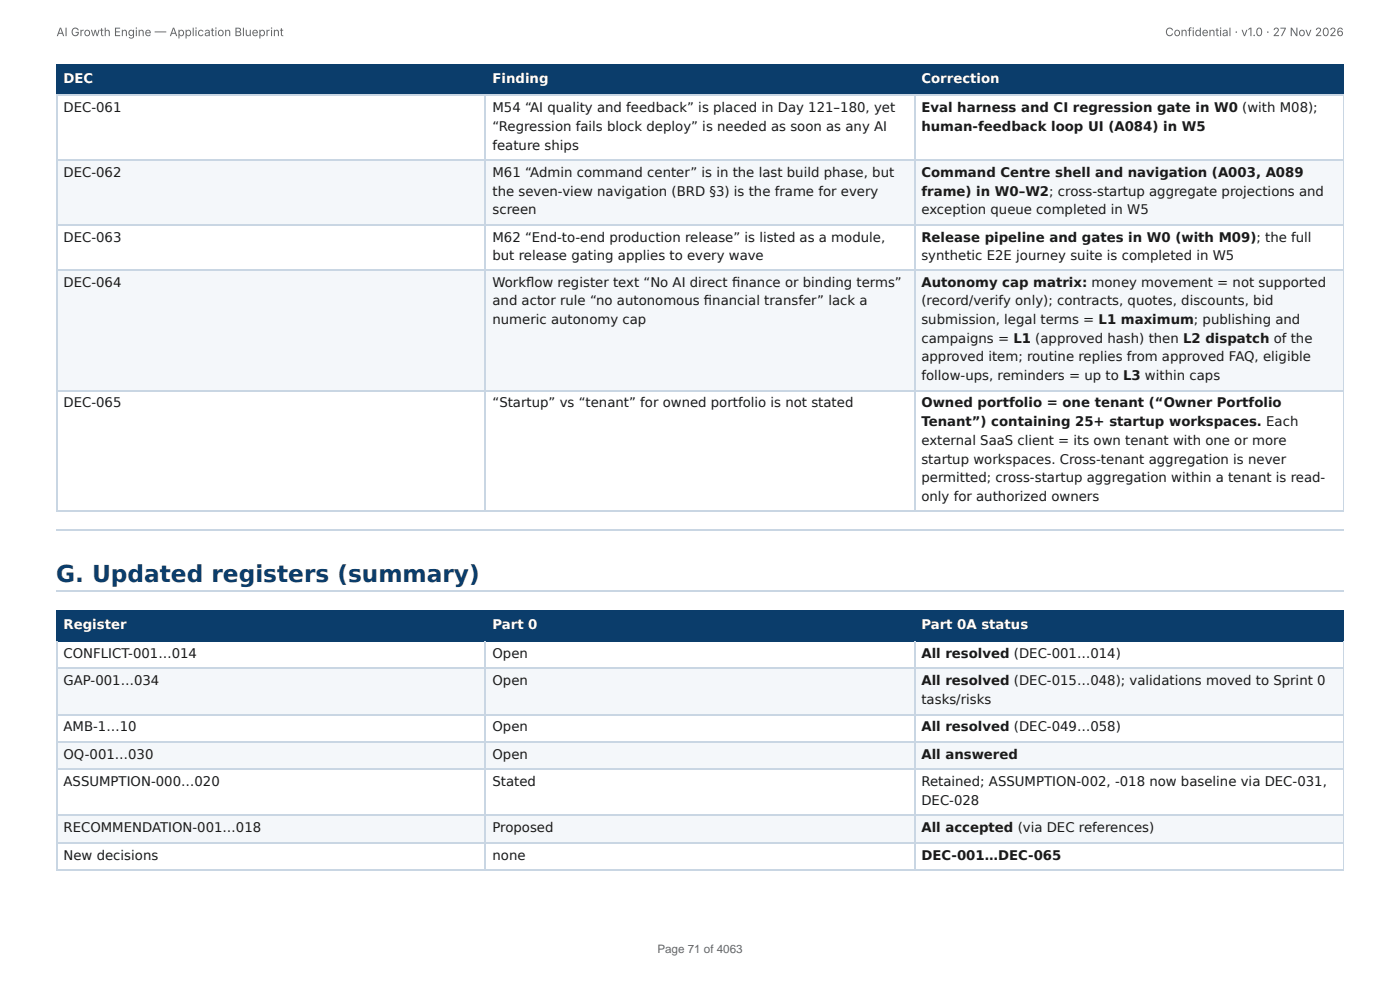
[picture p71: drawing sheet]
<svg xmlns="http://www.w3.org/2000/svg" width="297mm" height="210mm" viewBox="0 0 297 210" stroke-linecap="round" stroke-linejoin="round" font-family="sans-serif">
<defs><g id="words">
<text font-size="4.9" fill="#0b3d6b" x="11.9" y="123.6">G. Updated registers (summary)</text>
<g font-size="2.8" fill="#fff">
<text x="13.5" y="17.7">DEC</text>
<text x="104.6" y="17.7">Finding</text>
<text x="195.7" y="17.7">Correction</text>
<text x="13.5" y="133.6">Register</text>
<text x="104.6" y="133.6">Part 0</text>
<text x="195.7" y="133.6">Part 0A status</text>
</g>
<g font-size="2.8" fill="#1a1a1a">
<text x="13.5" y="23.8">DEC-061</text>
<text x="104.6" y="23.8">M54 “AI quality and feedback” is placed in Day 121–180, yet</text>
<text x="195.7" y="23.8">Eval harness and CI regression gate in W0 (with M08);</text>
<text x="104.6" y="27.8">“Regression fails block deploy” is needed as soon as any AI</text>
<text x="195.7" y="27.8">human-feedback loop UI (A084) in W5</text>
<text x="104.6" y="31.8">feature ships</text>
<text x="13.5" y="37.6">DEC-062</text>
<text x="104.6" y="37.6">M61 “Admin command center” is in the last build phase, but</text>
<text x="104.6" y="41.5">the seven-view navigation (BRD §3) is the frame for every</text>
<text x="195.7" y="37.6">Command Centre shell and navigation (A003, A089</text>
<text x="195.7" y="41.5">frame) in W0–W2; cross-startup aggregate projections and</text>
<text x="104.6" y="45.5">screen</text>
<text x="195.7" y="45.5">exception queue completed in W5</text>
<text x="13.5" y="51.3">DEC-063</text>
<text x="104.6" y="51.3">M62 “End-to-end production release” is listed as a module,</text>
<text x="195.7" y="51.3">Release pipeline and gates in W0 (with M09); the full</text>
<text x="104.6" y="55.3">but release gating applies to every wave</text>
<text x="195.7" y="55.3">synthetic E2E journey suite is completed in W5</text>
<text x="13.5" y="60.9">DEC-064</text>
<text x="104.6" y="60.9">Workfl ow register text “No AI direct fi nance or binding terms”</text>
<text x="104.6" y="64.8">and actor rule “no autonomous fi nancial transfer” lack a</text>
<text x="195.7" y="60.9">Autonomy cap matrix: money movement = not supported</text>
<text x="195.7" y="64.8">(record/verify only); contracts, quotes, discounts, bid</text>
<text x="104.6" y="68.8">numeric autonomy cap</text>
<text x="195.7" y="68.8">submission, legal terms = L1 maximum; publishing and</text>
<text x="195.7" y="72.8">campaigns = L1 (approved hash) then L2 dispatch of the</text>
<text x="195.7" y="76.7">approved item; routine replies from approved FAQ, eligible</text>
<text x="195.7" y="80.7">follow-ups, reminders = up to L3 within caps</text>
<text x="13.5" y="86.5">DEC-065</text>
<text x="104.6" y="86.5">“Startup” vs “tenant” for owned portfolio is not stated</text>
<text x="195.7" y="86.5">Owned portfolio = one tenant (“Owner Portfolio</text>
<text x="195.7" y="90.5">Tenant”) containing 25+ startup workspaces. Each</text>
<text x="195.7" y="94.5">external SaaS client = its own tenant with one or more</text>
<text x="195.7" y="98.4">startup workspaces. Cross-tenant aggregation is never</text>
<text x="195.7" y="102.4">permitted; cross-startup aggregation within a tenant is read-</text>
<text x="195.7" y="106.4">only for authorized owners</text>
<text x="13.5" y="139.7">CONFLICT-001…014</text>
<text x="104.6" y="139.7">Open</text>
<text x="195.7" y="139.7">All resolved (DEC-001…014)</text>
<text x="13.5" y="145.5">GAP-001…034</text>
<text x="104.6" y="145.5">Open</text>
<text x="195.7" y="145.5">All resolved (DEC-015…048); validations moved to Sprint 0</text>
<text x="195.7" y="149.5">tasks/risks</text>
<text x="13.5" y="155.3">AMB-1…10</text>
<text x="104.6" y="155.3">Open</text>
<text x="195.7" y="155.3">All resolved (DEC-049…058)</text>
<text x="13.5" y="161.1">OQ-001…030</text>
<text x="104.6" y="161.1">Open</text>
<text x="195.7" y="161.1">All answered</text>
<text x="13.5" y="167">ASSUMPTION-000…020</text>
<text x="104.6" y="167">Stated</text>
<text x="195.7" y="167">Retained; ASSUMPTION-002, -018 now baseline via DEC-031,</text>
<text x="195.7" y="170.9">DEC-028</text>
<text x="13.5" y="176.7">RECOMMENDATION-001…018</text>
<text x="104.6" y="176.7">Proposed</text>
<text x="195.7" y="176.7">All accepted (via DEC references)</text>
<text x="13.5" y="182.6">New decisions</text>
<text x="104.6" y="182.6">none</text>
<text x="195.7" y="182.6">DEC-001…DEC-065</text>
</g>
<g font-size="2.5" fill="#666">
<text x="12" y="7.7">AI Growth Engine — Application Blueprint</text>
<text x="247.5" y="7.7">Confidential · v1.0 · 27 Nov 2026</text>
<text x="139.6" y="202.5">Page 71 of 4063</text>
</g>
</g></defs>
<g fill="#0b3d6b">
<path d="M12.2 14h91v6.1h-91z"/>
<path d="M103.2 14h91v6.1h-91z"/>
<path d="M194.2 14h91.2v6.1h-91.2z"/>
</g>
<g fill="#f4f7fa">
<path d="M12.2 33.9h91v13.7h-91z"/>
<path d="M103.2 33.9h91v13.7h-91z"/>
<path d="M194.2 33.9h91.2v13.7h-91.2z"/>
<path d="M12.2 57.4h91v25.7h-91z"/>
<path d="M103.2 57.4h91v25.7h-91z"/>
<path d="M194.2 57.4h91.2v25.7h-91.2z"/>
</g>
<path d="M11.9 13.9h273.5M12 13.8v6.6M103.1 13.8v6.6M194.3 13.8v6.6M11.9 20.2h273.5" fill="none" stroke="#0b3d6b" stroke-width=".26"/>
<path d="M285.3 13.8v6.6" fill="none" stroke="#0b3d6b" stroke-width=".21"/>
<path d="M11.9 20.2h273.5M11.9 34h273.5M12 20.4v88.3M103.1 20.4v88.3M194.3 20.4v88.3M11.9 47.8h273.5M11.9 57.3h273.5M11.9 82.9h273.5M11.9 108.6h273.5M11.9 112.6h273.5M11.9 125.5h273.5" fill="none" stroke="#c9d6e3" stroke-width=".26"/>
<path d="M285.3 20.4v88.3" fill="none" stroke="#c9d6e3" stroke-width=".21"/>
<g fill="#0b3d6b">
<path d="M12.2 129.9h91v6.4h-91z"/>
<path d="M103.2 129.9h91v6.4h-91z"/>
<path d="M194.2 129.9h91.2v6.4h-91.2z"/>
</g>
<g fill="#f4f7fa">
<path d="M12.2 142.1h91v9.8h-91z"/>
<path d="M103.2 142.1h91v9.8h-91z"/>
<path d="M194.2 142.1h91.2v9.8h-91.2z"/>
<path d="M12.2 157.7h91v5.5h-91z"/>
<path d="M103.2 157.7h91v5.5h-91z"/>
<path d="M194.2 157.7h91.2v5.5h-91.2z"/>
<path d="M12.2 173h91v5.9h-91z"/>
<path d="M103.2 173h91v5.9h-91z"/>
<path d="M194.2 173h91.2v5.9h-91.2z"/>
</g>
<path d="M11.9 129.8h273.5M11.9 136.1h273.5M12 129.6v6.7M103.1 129.6v6.7M194.3 129.6v6.7" fill="none" stroke="#0b3d6b" stroke-width=".26"/>
<path d="M285.3 129.6v6.7" fill="none" stroke="#0b3d6b" stroke-width=".21"/>
<path d="M12 136.3v48.6M103.1 136.3v48.6M194.3 136.3v48.6M11.9 141.9h273.5M11.9 151.7h273.5M11.9 157.6h273.5M11.9 163.4h273.5M11.9 173.2h273.5M11.9 179h273.5M11.9 184.8h273.5" fill="none" stroke="#c9d6e3" stroke-width=".26"/>
<path d="M285.3 136.3v48.6" fill="none" stroke="#c9d6e3" stroke-width=".21"/>
<use href="#words"/>
</svg>
